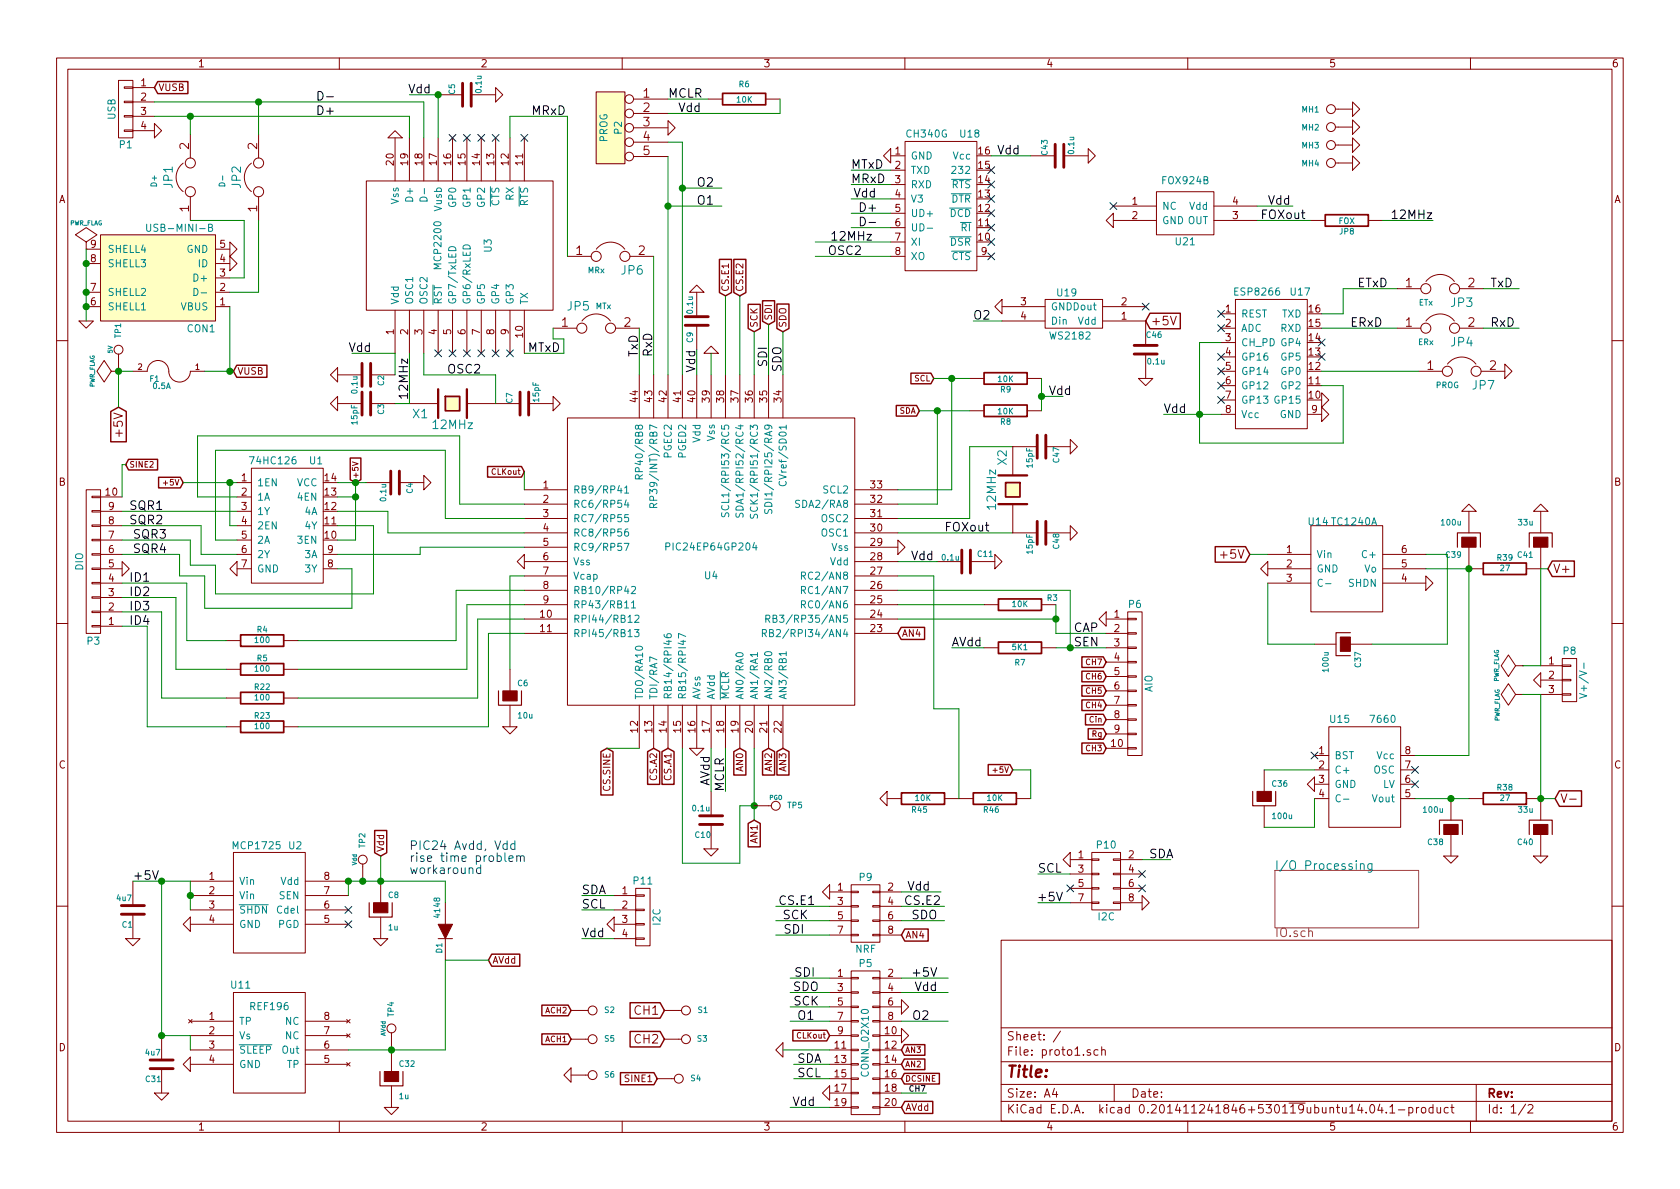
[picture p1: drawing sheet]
<svg xmlns="http://www.w3.org/2000/svg" width="297mm" height="210mm" viewBox="0 0 297 210" stroke-linecap="round" stroke-linejoin="round" font-family="sans-serif">
<defs><g id="words">
<text font-size="2.8" fill="#840000" x="178" y="190.5">Title:</text>
<g font-size="2.1">
<text x="72.2" y="16.5">Vdd</text>
<text x="118.1" y="17.3">MCLR</text>
<text x="55.9" y="20.3">D+</text>
<text x="94" y="20.3">MRxD</text>
<text x="119.9" y="19.8">Vdd</text>
<text x="150.5" y="29.8">MTxD</text>
<text x="176.3" y="27.3">Vdd</text>
<text x="123.2" y="33">O2</text>
<text x="150.5" y="32.4">MRxD</text>
<text x="150.9" y="34.9">Vdd</text>
<text x="123.2" y="36.2">O1</text>
<text x="151.8" y="37.5">D+</text>
<text x="222.9" y="38.7">FOXout</text>
<text x="224.2" y="36.2">Vdd</text>
<text x="246.6" y="38.7">12MHz</text>
<text x="146.6" y="45.1">OSC2</text>
<text x="147.6" y="42.5">12MHz</text>
<text x="240" y="50.8">ETxD</text>
<text x="263.5" y="50.8">TxD</text>
<text x="172.1" y="56.5">O2</text>
<text x="238.8" y="57.8">ERxD</text>
<text x="263.5" y="57.8">RxD</text>
<text x="61.6" y="62.2">Vdd</text>
<text x="93.3" y="62.2">MTxD</text>
<text x="112.8" y="63.1" transform="rotate(-90 112.8 63.1)">TxD</text>
<text x="115.3" y="63.1" transform="rotate(-90 115.3 63.1)">RxD</text>
<text x="122.9" y="65.9" transform="rotate(-90 122.9 65.9)">Vdd</text>
<text x="135.6" y="64.7" transform="rotate(-90 135.6 64.7)">SDI</text>
<text x="138.2" y="65.8" transform="rotate(-90 138.2 65.8)">SDO</text>
<text x="72.1" y="70.7" transform="rotate(-90 72.1 70.7)">12MHz</text>
<text x="79.3" y="66">OSC2</text>
<text x="185.4" y="69.8">Vdd</text>
<text x="205.7" y="73">Vdd</text>
<text x="22.9" y="90.2">SQR1</text>
<text x="22.9" y="92.7">SQR2</text>
<text x="23.5" y="95.2">SQR3</text>
<text x="167" y="94">FOXout</text>
<text x="23.5" y="97.8">SQR4</text>
<text x="161.1" y="99.1">Vdd</text>
<text x="22.9" y="102.9">ID1</text>
<text x="22.9" y="105.4">ID2</text>
<text x="22.9" y="107.9">ID3</text>
<text x="22.9" y="110.5">ID4</text>
<text x="189.9" y="111.8">CAP</text>
<text x="168.3" y="114.3">AVdd</text>
<text x="189.9" y="114.3">SEN</text>
<text x="125.5" y="139.1" transform="rotate(-90 125.5 139.1)">AVdd</text>
<text x="128" y="139.9" transform="rotate(-90 128 139.9)">MCLR</text>
<text x="23.5" y="155.6">+5V</text>
<text x="183.5" y="154.3">SCL</text>
<text x="203.2" y="151.8">SDA</text>
<text x="102.9" y="158.1">SDA</text>
<text x="102.9" y="160.6">SCL</text>
<text x="138" y="160">CS.E1</text>
<text x="160.2" y="160">CS.E2</text>
<text x="160.5" y="157.5">Vdd</text>
<text x="184.1" y="159.4">+5V</text>
<text x="102.9" y="165.7">Vdd</text>
<text x="138.4" y="162.6">SCK</text>
<text x="138.7" y="165.1">SDI</text>
<text x="161.1" y="162.6">SDO</text>
<text x="140.6" y="172.7">SDI</text>
<text x="161.9" y="172.7">+5V</text>
<text x="140.2" y="175.3">SDO</text>
<text x="140.3" y="177.8">SCK</text>
<text x="161.7" y="175.3">Vdd</text>
<text x="141" y="180.3">O1</text>
<text x="161.3" y="180.3">O2</text>
<text x="141" y="188">SDA</text>
<text x="141" y="190.5">SCL</text>
<text x="140.1" y="195.6">Vdd</text>
</g>
<g font-size="2.1" fill="#840000">
<text x="113.7" y="17.3">1</text>
<text x="113.7" y="19.8">2</text>
<text x="113.7" y="22.3">3</text>
<text x="33.4" y="26.4" transform="rotate(-90 33.4 26.4)">2</text>
<text x="45.5" y="26.4" transform="rotate(-90 45.5 26.4)">2</text>
<text x="113.7" y="24.9">4</text>
<text x="113.7" y="27.4">5</text>
<text x="33.4" y="37.5" transform="rotate(-90 33.4 37.5)">1</text>
<text x="45.5" y="37.5" transform="rotate(-90 45.5 37.5)">1</text>
<text x="101.8" y="45.1">1</text>
<text x="112.9" y="45.1">2</text>
<text x="248.5" y="50.8">1</text>
<text x="259.6" y="50.8">2</text>
<text x="99.3" y="57.8">1</text>
<text x="110.3" y="57.8">2</text>
<text x="203.5" y="57.5">+5V</text>
<text x="248.5" y="57.8">1</text>
<text x="259.6" y="57.8">2</text>
<text x="252.3" y="65.4">1</text>
<text x="263.4" y="65.4">2</text>
<text x="21.7" y="76.8" transform="rotate(-90 21.7 76.8)">+5V</text>
<text x="216.2" y="98.8">+5V</text>
<text x="274.6" y="101.3">V+</text>
<text x="112.3" y="179.4">CH1</text>
<text x="112.3" y="184.5">CH2</text>
<text x="178" y="184">Sheet: /</text>
<text x="178" y="186.7">File: proto1.sch</text>
<text x="178" y="196.9">KiCad E.D.A. kicad 0.201411241846+530119ubuntu14.04.1-product</text>
<text x="178" y="194.1">Size: A4</text>
<text x="200" y="194.1">Date:</text>
<text x="263" y="194.1">Rev:</text>
<text x="263" y="196.9">Id: 1/2</text>
</g>
<g font-size="2.1" fill="#008484">
<text x="30.5" y="33.2" transform="rotate(-90 30.5 33.2)">JP1</text>
<text x="42.6" y="33.2" transform="rotate(-90 42.6 33.2)">JP2</text>
<text x="109.9" y="48.6">JP6</text>
<text x="100.4" y="54.9">JP5</text>
<text x="256.6" y="54.3">JP3</text>
<text x="256.6" y="61.3">JP4</text>
<text x="260.4" y="68.9">JP7</text>
<text x="73" y="74">X1</text>
<text x="76.7" y="75.9">12MHz</text>
<text x="178" y="82.2" transform="rotate(-90 178 82.2)">X2</text>
<text x="176.1" y="90" transform="rotate(-90 176.1 90)">12MHz</text>
<text x="225.4" y="153.8">I/O Processing</text>
</g>
<g font-size="2.1" fill="#0000c2">
<text x="72.4" y="150.3">PIC24 Avdd, Vdd</text>
<text x="72.4" y="152.4">rise time problem</text>
<text x="72.4" y="154.6">workaround</text>
</g>
<text font-size="2.1" fill="#848400" x="225.4" y="165.7">IO.sch</text>
<g font-size="1.8" fill="#840000">
<text x="35" y="11.9">1</text>
<text x="85" y="11.9">2</text>
<text x="135" y="11.9">3</text>
<text x="185" y="11.9">4</text>
<text x="235" y="11.9">5</text>
<text x="285" y="11.9">6</text>
<text x="24.9" y="15.2">1</text>
<text x="24.9" y="17.8">2</text>
<text x="24.9" y="20.3">3</text>
<text x="24.9" y="22.9">4</text>
<text x="69.6" y="29.2" transform="rotate(-90 69.6 29.2)">20</text>
<text x="72.1" y="29.2" transform="rotate(-90 72.1 29.2)">19</text>
<text x="74.7" y="29.2" transform="rotate(-90 74.7 29.2)">18</text>
<text x="77.2" y="29.2" transform="rotate(-90 77.2 29.2)">17</text>
<text x="79.8" y="29.2" transform="rotate(-90 79.8 29.2)">16</text>
<text x="82.3" y="29.2" transform="rotate(-90 82.3 29.2)">15</text>
<text x="84.8" y="29.2" transform="rotate(-90 84.8 29.2)">14</text>
<text x="87.4" y="29.2" transform="rotate(-90 87.4 29.2)">13</text>
<text x="89.9" y="29.2" transform="rotate(-90 89.9 29.2)">12</text>
<text x="92.5" y="29.2" transform="rotate(-90 92.5 29.2)">11</text>
<text x="158.3" y="27.3">1</text>
<text x="158.3" y="29.8">2</text>
<text x="173" y="29.8">15</text>
<text x="173" y="27.3">16</text>
<text x="10.4" y="35.9">A</text>
<text x="158.3" y="32.4">3</text>
<text x="158.3" y="34.9">4</text>
<text x="173" y="34.9">13</text>
<text x="173" y="32.4">14</text>
<text x="285.4" y="35.9">A</text>
<text x="158.3" y="37.5">5</text>
<text x="158.3" y="40">6</text>
<text x="173" y="40">11</text>
<text x="173" y="37.5">12</text>
<text x="200.2" y="36.2">1</text>
<text x="200.2" y="38.7">2</text>
<text x="218" y="38.7">3</text>
<text x="218" y="36.2">4</text>
<text x="16" y="46.3">8</text>
<text x="16" y="43.8">9</text>
<text x="38.9" y="46.3">4</text>
<text x="38.9" y="43.8">5</text>
<text x="158.3" y="42.5">7</text>
<text x="158.3" y="45.1">8</text>
<text x="173" y="42.5">10</text>
<text x="173.5" y="45.1">9</text>
<text x="16" y="54">6</text>
<text x="16" y="51.4">7</text>
<text x="38.9" y="54">1</text>
<text x="38.9" y="51.4">2</text>
<text x="38.9" y="48.9">3</text>
<text x="180.5" y="54">3</text>
<text x="198.3" y="54">2</text>
<text x="69.6" y="59.2" transform="rotate(-90 69.6 59.2)">1</text>
<text x="72.1" y="59.2" transform="rotate(-90 72.1 59.2)">2</text>
<text x="74.7" y="59.2" transform="rotate(-90 74.7 59.2)">3</text>
<text x="77.2" y="59.2" transform="rotate(-90 77.2 59.2)">4</text>
<text x="79.8" y="59.2" transform="rotate(-90 79.8 59.2)">5</text>
<text x="82.3" y="59.2" transform="rotate(-90 82.3 59.2)">6</text>
<text x="84.8" y="59.2" transform="rotate(-90 84.8 59.2)">7</text>
<text x="87.4" y="59.2" transform="rotate(-90 87.4 59.2)">8</text>
<text x="89.9" y="59.2" transform="rotate(-90 89.9 59.2)">9</text>
<text x="92.5" y="59.6" transform="rotate(-90 92.5 59.6)">10</text>
<text x="180.5" y="56.5">4</text>
<text x="198.3" y="56.5">1</text>
<text x="216.7" y="55.2">1</text>
<text x="216.7" y="57.8">2</text>
<text x="231.4" y="57.8">15</text>
<text x="231.4" y="55.2">16</text>
<text x="216.7" y="60.3">3</text>
<text x="216.7" y="62.9">4</text>
<text x="216.7" y="65.4">5</text>
<text x="231.4" y="65.4">12</text>
<text x="231.4" y="62.9">13</text>
<text x="231.4" y="60.3">14</text>
<text x="112.8" y="71.1" transform="rotate(-90 112.8 71.1)">44</text>
<text x="115.3" y="71.1" transform="rotate(-90 115.3 71.1)">43</text>
<text x="117.9" y="71.1" transform="rotate(-90 117.9 71.1)">42</text>
<text x="120.4" y="71.1" transform="rotate(-90 120.4 71.1)">41</text>
<text x="122.9" y="71.1" transform="rotate(-90 122.9 71.1)">40</text>
<text x="125.5" y="71.1" transform="rotate(-90 125.5 71.1)">39</text>
<text x="128" y="71.1" transform="rotate(-90 128 71.1)">38</text>
<text x="130.6" y="71.1" transform="rotate(-90 130.6 71.1)">37</text>
<text x="133.1" y="71.1" transform="rotate(-90 133.1 71.1)">36</text>
<text x="135.6" y="71.1" transform="rotate(-90 135.6 71.1)">35</text>
<text x="138.2" y="71.1" transform="rotate(-90 138.2 71.1)">34</text>
<text x="216.7" y="67.9">6</text>
<text x="216.7" y="70.5">7</text>
<text x="231.4" y="70.5">10</text>
<text x="231.4" y="67.9">11</text>
<text x="216.7" y="73">8</text>
<text x="231.9" y="73">9</text>
<text x="10.4" y="85.9">B</text>
<text x="18.7" y="87.6">10</text>
<text x="42.7" y="85.1">1</text>
<text x="42.7" y="87.6">2</text>
<text x="57.5" y="87.6">13</text>
<text x="57.5" y="85.1">14</text>
<text x="96" y="86.4">1</text>
<text x="96" y="88.9">2</text>
<text x="154" y="88.9">32</text>
<text x="154" y="86.4">33</text>
<text x="285.4" y="85.9">B</text>
<text x="19.2" y="95.2">7</text>
<text x="19.2" y="92.7">8</text>
<text x="19.2" y="90.2">9</text>
<text x="42.7" y="90.2">3</text>
<text x="42.7" y="92.7">4</text>
<text x="42.7" y="95.2">5</text>
<text x="57.5" y="95.2">10</text>
<text x="57.5" y="92.7">11</text>
<text x="57.5" y="90.2">12</text>
<text x="96" y="91.4">3</text>
<text x="96" y="94">4</text>
<text x="154" y="94">30</text>
<text x="154" y="91.4">31</text>
<text x="19.2" y="100.3">5</text>
<text x="19.2" y="97.8">6</text>
<text x="42.7" y="97.8">6</text>
<text x="42.7" y="100.3">7</text>
<text x="57.9" y="100.3">8</text>
<text x="57.9" y="97.8">9</text>
<text x="96" y="96.5">5</text>
<text x="96" y="99.1">6</text>
<text x="96" y="101.6">7</text>
<text x="154" y="101.6">27</text>
<text x="154" y="99.1">28</text>
<text x="154" y="96.5">29</text>
<text x="227.5" y="97.8">1</text>
<text x="227.5" y="100.3">2</text>
<text x="247.8" y="100.3">5</text>
<text x="247.8" y="97.8">6</text>
<text x="19.2" y="107.9">2</text>
<text x="19.2" y="105.4">3</text>
<text x="19.2" y="102.9">4</text>
<text x="96" y="104.1">8</text>
<text x="96" y="106.7">9</text>
<text x="154" y="106.7">25</text>
<text x="154" y="104.1">26</text>
<text x="227.5" y="102.9">3</text>
<text x="247.8" y="102.9">4</text>
<text x="19.2" y="110.5">1</text>
<text x="95.6" y="109.2">10</text>
<text x="95.6" y="111.8">11</text>
<text x="154" y="111.8">23</text>
<text x="154" y="109.2">24</text>
<text x="197" y="109.2">1</text>
<text x="197" y="111.8">2</text>
<text x="197" y="114.3">3</text>
<text x="197" y="116.8">4</text>
<text x="197" y="119.4">5</text>
<text x="273.8" y="117.5">1</text>
<text x="197" y="121.9">6</text>
<text x="197" y="124.5">7</text>
<text x="273.8" y="120">2</text>
<text x="273.8" y="122.5">3</text>
<text x="112.8" y="129.5" transform="rotate(-90 112.8 129.5)">12</text>
<text x="115.3" y="129.5" transform="rotate(-90 115.3 129.5)">13</text>
<text x="117.9" y="129.5" transform="rotate(-90 117.9 129.5)">14</text>
<text x="120.4" y="129.5" transform="rotate(-90 120.4 129.5)">15</text>
<text x="122.9" y="129.5" transform="rotate(-90 122.9 129.5)">16</text>
<text x="125.5" y="129.5" transform="rotate(-90 125.5 129.5)">17</text>
<text x="128" y="129.5" transform="rotate(-90 128 129.5)">18</text>
<text x="130.6" y="129.5" transform="rotate(-90 130.6 129.5)">19</text>
<text x="133.1" y="129.5" transform="rotate(-90 133.1 129.5)">20</text>
<text x="135.6" y="129.5" transform="rotate(-90 135.6 129.5)">21</text>
<text x="138.2" y="129.5" transform="rotate(-90 138.2 129.5)">22</text>
<text x="197" y="127">8</text>
<text x="197" y="129.5">9</text>
<text x="10.4" y="135.9">C</text>
<text x="196.5" y="132.1">10</text>
<text x="233.2" y="133.3">1</text>
<text x="233.2" y="135.9">2</text>
<text x="248.4" y="135.9">7</text>
<text x="248.4" y="133.3">8</text>
<text x="285.4" y="135.9">C</text>
<text x="233.2" y="138.4">3</text>
<text x="233.2" y="141">4</text>
<text x="248.4" y="141">5</text>
<text x="248.4" y="138.4">6</text>
<text x="37" y="155.6">1</text>
<text x="57.3" y="155.6">8</text>
<text x="190.7" y="151.8">1</text>
<text x="190.7" y="154.3">3</text>
<text x="199.5" y="151.8">2</text>
<text x="199.5" y="154.3">4</text>
<text x="37" y="158.1">2</text>
<text x="37" y="160.6">3</text>
<text x="57.3" y="160.6">6</text>
<text x="57.3" y="158.1">7</text>
<text x="110" y="158.1">1</text>
<text x="110" y="160.6">2</text>
<text x="148.1" y="157.5">1</text>
<text x="148.1" y="160">3</text>
<text x="157" y="157.5">2</text>
<text x="157" y="160">4</text>
<text x="190.7" y="156.8">5</text>
<text x="190.7" y="159.4">7</text>
<text x="199.5" y="156.8">6</text>
<text x="199.5" y="159.4">8</text>
<text x="37" y="163.2">4</text>
<text x="57.3" y="163.2">5</text>
<text x="110" y="163.2">3</text>
<text x="110" y="165.7">4</text>
<text x="148.1" y="162.6">5</text>
<text x="148.1" y="165.1">7</text>
<text x="157" y="162.6">6</text>
<text x="157" y="165.1">8</text>
<text x="148.1" y="172.7">1</text>
<text x="157" y="172.7">2</text>
<text x="148.1" y="175.3">3</text>
<text x="148.1" y="177.8">5</text>
<text x="157" y="175.3">4</text>
<text x="157" y="177.8">6</text>
<text x="10.4" y="185.9">D</text>
<text x="37" y="180.3">1</text>
<text x="37" y="182.9">2</text>
<text x="37" y="185.4">3</text>
<text x="57.3" y="185.4">6</text>
<text x="57.3" y="182.9">7</text>
<text x="57.3" y="180.3">8</text>
<text x="147.6" y="185.4">11</text>
<text x="148.1" y="180.3">7</text>
<text x="148.1" y="182.9">9</text>
<text x="156.5" y="182.9">10</text>
<text x="156.5" y="185.4">12</text>
<text x="157" y="180.3">8</text>
<text x="285.4" y="185.9">D</text>
<text x="37" y="188">4</text>
<text x="57.3" y="188">5</text>
<text x="147.6" y="188">13</text>
<text x="147.6" y="190.5">15</text>
<text x="156.5" y="188">14</text>
<text x="156.5" y="190.5">16</text>
<text x="147.6" y="193">17</text>
<text x="147.6" y="195.6">19</text>
<text x="156.5" y="195.6">20</text>
<text x="156.5" y="193">18</text>
<text x="35" y="199.9">1</text>
<text x="85" y="199.9">2</text>
<text x="135" y="199.9">3</text>
<text x="185" y="199.9">4</text>
<text x="235" y="199.9">5</text>
<text x="285" y="199.9">6</text>
</g>
<g font-size="1.8" fill="#008484">
<text x="20.4" y="21.2" transform="rotate(-90 20.4 21.2)">USB</text>
<text x="109.9" y="23.7" transform="rotate(-90 109.9 23.7)">P2</text>
<text x="21.2" y="26.2">P1</text>
<text x="107.4" y="25.2" transform="rotate(-90 107.4 25.2)">PROG</text>
<text x="160.4" y="24.3">CH340G</text>
<text x="161" y="28.2">GND</text>
<text x="168.6" y="28.2">Vcc</text>
<text x="169.8" y="24.3">U18</text>
<text x="73" y="35.3" transform="rotate(-90 73 35.3)">D+</text>
<text x="90.8" y="35.5" transform="rotate(-90 90.8 35.5)">RX</text>
<text x="161" y="30.7">TXD</text>
<text x="161" y="33.3">RXD</text>
<text x="161" y="35.8">V3</text>
<text x="168.1" y="35.8">DTR</text>
<text x="168.2" y="33.3">RTS</text>
<text x="168.8" y="30.7">232</text>
<text x="205.6" y="32.6">FOX924B</text>
<text x="26.8" y="41">USB-MINI-B</text>
<text x="70.5" y="36.2" transform="rotate(-90 70.5 36.2)">Vss</text>
<text x="78.1" y="37.3" transform="rotate(-90 78.1 37.3)">Vusb</text>
<text x="80.6" y="36.5" transform="rotate(-90 80.6 36.5)">GP0</text>
<text x="83.2" y="36.5" transform="rotate(-90 83.2 36.5)">GP1</text>
<text x="85.7" y="36.5" transform="rotate(-90 85.7 36.5)">GP2</text>
<text x="88.3" y="36.5" transform="rotate(-90 88.3 36.5)">CTS</text>
<text x="93.3" y="36.5" transform="rotate(-90 93.3 36.5)">RTS</text>
<text x="161" y="38.3">UD+</text>
<text x="161" y="40.9">UD-</text>
<text x="167.9" y="38.3">DCD</text>
<text x="169.9" y="40.9">RI</text>
<text x="205.5" y="37.1">NC</text>
<text x="205.5" y="39.6">GND OUT</text>
<text x="210.3" y="37.1">Vdd</text>
<text x="19" y="47.2">SHELL3</text>
<text x="19" y="44.7">SHELL4</text>
<text x="32.9" y="44.7">GND</text>
<text x="35.1" y="47.2">ID</text>
<text x="78" y="47.3" transform="rotate(-90 78 47.3)">MCP2200</text>
<text x="86.9" y="44.5" transform="rotate(-90 86.9 44.5)">U3</text>
<text x="161" y="43.4">XI</text>
<text x="161" y="46">XO</text>
<text x="168" y="43.4">DSR</text>
<text x="168.2" y="46">CTS</text>
<text x="207.9" y="43.4">U21</text>
<text x="19" y="52.3">SHELL2</text>
<text x="34.5" y="49.8">D+</text>
<text x="70.5" y="53.8" transform="rotate(-90 70.5 53.8)">Vdd</text>
<text x="73" y="53.8" transform="rotate(-90 73 53.8)">OSC1</text>
<text x="75.6" y="53.8" transform="rotate(-90 75.6 53.8)">OSC2</text>
<text x="78.1" y="53.8" transform="rotate(-90 78.1 53.8)">RST</text>
<text x="80.6" y="53.8" transform="rotate(-90 80.6 53.8)">GP7/TxLED</text>
<text x="83.2" y="53.8" transform="rotate(-90 83.2 53.8)">GP6/RxLED</text>
<text x="85.7" y="53.8" transform="rotate(-90 85.7 53.8)">GP5</text>
<text x="88.3" y="53.8" transform="rotate(-90 88.3 53.8)">GP4</text>
<text x="90.8" y="53.8" transform="rotate(-90 90.8 53.8)">GP3</text>
<text x="93.3" y="53.8" transform="rotate(-90 93.3 53.8)">TX</text>
<text x="187" y="52.4">U19</text>
<text x="218.5" y="52.2">ESP8266</text>
<text x="228.2" y="52.2">U17</text>
<text x="19" y="54.9">SHELL1</text>
<text x="31.9" y="54.9">VBUS</text>
<text x="33.1" y="58.7">CON1</text>
<text x="185.8" y="54.9">GNDDout</text>
<text x="185.8" y="57.4">Din</text>
<text x="190.6" y="57.4">Vdd</text>
<text x="219.5" y="56.1">REST</text>
<text x="219.5" y="58.7">ADC</text>
<text x="226.4" y="58.7">RXD</text>
<text x="226.6" y="56.1">TXD</text>
<text x="185.8" y="60">WS2182</text>
<text x="219.5" y="61.2">CH_PD GP4</text>
<text x="219.5" y="63.7">GP16</text>
<text x="226.6" y="63.7">GP5</text>
<text x="219.5" y="66.3">GP14</text>
<text x="219.5" y="68.8">GP12</text>
<text x="219.5" y="71.4">GP13</text>
<text x="225.6" y="71.4">GP15</text>
<text x="226.6" y="68.8">GP2</text>
<text x="226.6" y="66.3">GP0</text>
<text x="219.5" y="73.9">Vcc</text>
<text x="226.2" y="73.9">GND</text>
<text x="44.5" y="82.1">74HC126</text>
<text x="54.8" y="82.1">U1</text>
<text x="113.7" y="83.4" transform="rotate(-90 113.7 83.4)">RP40/RB8</text>
<text x="118.7" y="80.9" transform="rotate(-90 118.7 80.9)">PGEC2</text>
<text x="121.3" y="80.9" transform="rotate(-90 121.3 80.9)">PGED2</text>
<text x="123.8" y="78.3" transform="rotate(-90 123.8 78.3)">Vdd</text>
<text x="126.4" y="78.1" transform="rotate(-90 126.4 78.1)">Vss</text>
<text x="45.5" y="86">1EN</text>
<text x="45.5" y="88.5">1A</text>
<text x="52.4" y="86">VCC</text>
<text x="52.7" y="88.5">4EN</text>
<text x="101.3" y="87.2">RB9/RP41</text>
<text x="101.3" y="89.8">RC6/RP54</text>
<text x="116.2" y="87.3" transform="rotate(-90 116.2 87.3)">RP39/INT)/RB7</text>
<text x="128.9" y="88.9" transform="rotate(-90 128.9 88.9)">SCL1/RPI53/RC5</text>
<text x="131.4" y="89.1" transform="rotate(-90 131.4 89.1)">SDA1/RPI52/RC4</text>
<text x="134" y="89.1" transform="rotate(-90 134 89.1)">SCK1/RPI51/RC3</text>
<text x="136.5" y="88.3" transform="rotate(-90 136.5 88.3)">SDI1/RPI25/RA9</text>
<text x="139.1" y="84.6" transform="rotate(-90 139.1 84.6)">CVref/SD01</text>
<text x="141.4" y="89.8">SDA2/RA8</text>
<text x="145.6" y="87.2">SCL2</text>
<text x="45.5" y="91.1">1Y</text>
<text x="45.5" y="93.6">2EN</text>
<text x="53.9" y="91.1">4A</text>
<text x="54" y="93.6">4Y</text>
<text x="101.3" y="92.3">RC7/RP55</text>
<text x="101.3" y="94.9">RC8/RP56</text>
<text x="145.3" y="94.9">OSC1</text>
<text x="145.3" y="92.3">OSC2</text>
<text x="231.4" y="92.9">U14 TC1240A</text>
<text x="14.7" y="100.9" transform="rotate(-90 14.7 100.9)">DIO</text>
<text x="45.5" y="96.1">2A</text>
<text x="45.5" y="98.7">2Y</text>
<text x="45.5" y="101.2">GND</text>
<text x="52.7" y="96.1">3EN</text>
<text x="53.9" y="98.7">3A</text>
<text x="54" y="101.2">3Y</text>
<text x="101.3" y="97.4">RC9/RP57</text>
<text x="101.3" y="99.9">Vss</text>
<text x="118.4" y="97.3">PIC24EP64GP204</text>
<text x="146.8" y="99.9">Vdd</text>
<text x="147" y="97.4">Vss</text>
<text x="232.8" y="98.7">Vin</text>
<text x="232.8" y="101.2">GND</text>
<text x="241.1" y="98.7">C+</text>
<text x="241.2" y="101.2">Vo</text>
<text x="101.3" y="102.5">Vcap</text>
<text x="101.3" y="105">RB10/RP42</text>
<text x="101.3" y="107.6">RP43/RB11</text>
<text x="124.6" y="102.4">U4</text>
<text x="142.5" y="107.6">RC0/AN6</text>
<text x="142.5" y="105">RC1/AN7</text>
<text x="142.5" y="102.5">RC2/AN8</text>
<text x="199.6" y="107.5">P6</text>
<text x="238.5" y="103.8">SHDN</text>
<text x="15.4" y="114">P3</text>
<text x="101.3" y="110.1">RPI44/RB12</text>
<text x="101.3" y="112.6">RPI45/RB13</text>
<text x="137.1" y="112.6">RB2/RPI34/AN4</text>
<text x="137.6" y="110.1">RB3/RP35/AN5</text>
<text x="276.4" y="115.7">P8</text>
<text x="113.7" y="123.7" transform="rotate(-90 113.7 123.7)">TDO/RA10</text>
<text x="116.2" y="123.7" transform="rotate(-90 116.2 123.7)">TDI/RA7</text>
<text x="118.7" y="123.7" transform="rotate(-90 118.7 123.7)">RB14/RPI46</text>
<text x="121.3" y="123.7" transform="rotate(-90 121.3 123.7)">RB15/RPI47</text>
<text x="123.8" y="123.7" transform="rotate(-90 123.8 123.7)">AVss</text>
<text x="126.4" y="123.7" transform="rotate(-90 126.4 123.7)">AVdd</text>
<text x="128.9" y="123.7" transform="rotate(-90 128.9 123.7)">MCLR</text>
<text x="131.4" y="123.7" transform="rotate(-90 131.4 123.7)">AN0/RA0</text>
<text x="134" y="123.7" transform="rotate(-90 134 123.7)">AN1/RA1</text>
<text x="136.5" y="123.7" transform="rotate(-90 136.5 123.7)">AN2/RB0</text>
<text x="139.1" y="123.7" transform="rotate(-90 139.1 123.7)">AN3/RB1</text>
<text x="203.8" y="122.4" transform="rotate(-90 203.8 122.4)">AIO</text>
<text x="280.6" y="122.5" transform="rotate(-90 280.6 122.5)">V+/V-</text>
<text x="235.2" y="127.8">U15</text>
<text x="242.5" y="127.8">7660</text>
<text x="236" y="134.2">BST</text>
<text x="236" y="136.8">C+</text>
<text x="242.8" y="136.8">OSC</text>
<text x="243.5" y="134.2">Vcc</text>
<text x="236" y="139.3">GND</text>
<text x="242.7" y="141.9">Vout</text>
<text x="244.4" y="139.3">LV</text>
<text x="41.4" y="150.2">MCP1725</text>
<text x="51.1" y="150.2">U2</text>
<text x="152" y="155.7">P9</text>
<text x="194" y="150">P10</text>
<text x="42.3" y="156.5">Vin</text>
<text x="42.3" y="159">Vin</text>
<text x="42.3" y="161.5">SHDN</text>
<text x="49.1" y="161.5">Cdel</text>
<text x="49.3" y="159">SEN</text>
<text x="49.6" y="156.5">Vdd</text>
<text x="112.1" y="156.4">P11</text>
<text x="42.3" y="164.1">GND</text>
<text x="49.1" y="164.1">PGD</text>
<text x="116.8" y="163.5" transform="rotate(-90 116.8 163.5)">I2C</text>
<text x="194.2" y="162.7">I2C</text>
<text x="151.2" y="168.4">NRF</text>
<text x="152" y="171">P5</text>
<text x="40.9" y="174.8">U11</text>
<text x="44.4" y="178.6">REF196</text>
<text x="42.3" y="181.2">TP</text>
<text x="42.3" y="183.8">Vs</text>
<text x="50.4" y="183.8">NC</text>
<text x="50.4" y="181.2">NC</text>
<text x="42.3" y="186.3">SLEEP</text>
<text x="42.3" y="188.8">GND</text>
<text x="49.9" y="186.3">Out</text>
<text x="50.7" y="188.8">TP</text>
<text x="153.6" y="190" transform="rotate(-90 153.6 190)">CONN_02X10</text>
</g>
<g font-size="1.7" fill="#840000">
<text x="28" y="16.1">VUSB</text>
<text x="128.9" y="51.6" transform="rotate(-90 128.9 51.6)">CS.E1</text>
<text x="131.4" y="51.6" transform="rotate(-90 131.4 51.6)">CS.E2</text>
<text x="133.9" y="57.9" transform="rotate(-90 133.9 57.9)">SCK</text>
<text x="136.5" y="56.7" transform="rotate(-90 136.5 56.7)">SDI</text>
<text x="139" y="57.9" transform="rotate(-90 139 57.9)">SDO</text>
<text x="42" y="66.2">VUSB</text>
<text x="159.5" y="112.6">AN4</text>
<text x="116.2" y="138" transform="rotate(-90 116.2 138)">CS.A2</text>
<text x="118.7" y="138" transform="rotate(-90 118.7 138)">CS.A1</text>
<text x="131.4" y="136.4" transform="rotate(-90 131.4 136.4)">AN0</text>
<text x="136.5" y="136.4" transform="rotate(-90 136.5 136.4)">AN2</text>
<text x="139" y="136.4" transform="rotate(-90 139 136.4)">AN3</text>
<text x="107.9" y="139.7" transform="rotate(-90 107.9 139.7)">CS.SINE</text>
<text x="133.9" y="149.1" transform="rotate(-90 133.9 149.1)">AN1</text>
<text x="67.9" y="150.6" transform="rotate(-90 67.9 150.6)">Vdd</text>
<text x="160.1" y="165.9">AN4</text>
<text x="87.1" y="170.4">AVdd</text>
<text x="110.7" y="191.3">SINE1</text>
<text x="160.1" y="196.4">AVdd</text>
</g>
<g font-size="1.4" fill="#008484">
<text x="80.4" y="16.7" transform="rotate(-90 80.4 16.7)">C5</text>
<text x="85.1" y="16.3" transform="rotate(-90 85.1 16.3)">0.1u</text>
<text x="130.7" y="15.4">R6</text>
<text x="130.3" y="18.1">10K</text>
<text x="230.2" y="19.9">MH1</text>
<text x="230.2" y="23.1">MH2</text>
<text x="185.2" y="27.4" transform="rotate(-90 185.2 27.4)">C43</text>
<text x="189.9" y="27.1" transform="rotate(-90 189.9 27.1)">0.1u</text>
<text x="230.2" y="26.2">MH3</text>
<text x="230.2" y="29.4">MH4</text>
<text x="27.7" y="32.9" transform="rotate(-90 27.7 32.9)">D+</text>
<text x="39.8" y="32.7" transform="rotate(-90 39.8 32.7)">D-</text>
<text x="236.7" y="39.6">FOX</text>
<text x="236.9" y="41.4">JP8</text>
<text x="103.9" y="48.3">MRx</text>
<text x="21.4" y="59.7" transform="rotate(-90 21.4 59.7)">TP1</text>
<text x="105.3" y="54.7">MTx</text>
<text x="122.5" y="55.4" transform="rotate(-90 122.5 55.4)">0.1u</text>
<text x="202.7" y="59.7">C46</text>
<text x="250.8" y="54">ETx</text>
<text x="122.5" y="60.5" transform="rotate(-90 122.5 60.5)">C9</text>
<text x="203" y="64.4">0.1u</text>
<text x="250.7" y="61">ERx</text>
<text x="26.5" y="67.5">F1</text>
<text x="27.1" y="68.8">0.5A</text>
<text x="63.2" y="69.5" transform="rotate(-90 63.2 69.5)">0.1u</text>
<text x="67.9" y="68.2" transform="rotate(-90 67.9 68.2)">C2</text>
<text x="90.6" y="71.3" transform="rotate(-90 90.6 71.3)">C7</text>
<text x="95.3" y="71" transform="rotate(-90 95.3 71)">15pF</text>
<text x="176.5" y="67.5">10K</text>
<text x="176.9" y="69.4">R9</text>
<text x="253.8" y="68.6">PROG</text>
<text x="63.2" y="75" transform="rotate(-90 63.2 75)">15pF</text>
<text x="67.9" y="73.2" transform="rotate(-90 67.9 73.2)">C3</text>
<text x="176.5" y="73.2">10K</text>
<text x="176.9" y="75.1">R8</text>
<text x="182.6" y="82.6" transform="rotate(-90 182.6 82.6)">15pF</text>
<text x="187.3" y="81.8" transform="rotate(-90 187.3 81.8)">C47</text>
<text x="68.3" y="88.5" transform="rotate(-90 68.3 88.5)">0.1u</text>
<text x="73" y="87.2" transform="rotate(-90 73 87.2)">C4</text>
<text x="254.9" y="92.9">100u</text>
<text x="268.5" y="92.9">33u</text>
<text x="166.6" y="99.1">0.1u</text>
<text x="172.9" y="98.5">C11</text>
<text x="182.6" y="97.9" transform="rotate(-90 182.6 97.9)">15pF</text>
<text x="187.3" y="97" transform="rotate(-90 187.3 97)">C48</text>
<text x="255.7" y="98.6">C39</text>
<text x="264.8" y="99.1">R39</text>
<text x="265.3" y="101">27</text>
<text x="268.4" y="98.6">C41</text>
<text x="179" y="107.3">10K</text>
<text x="185.2" y="106.2">R3</text>
<text x="45.2" y="113.7">100</text>
<text x="45.5" y="111.8">R4</text>
<text x="45.2" y="118.8">100</text>
<text x="45.5" y="116.9">R5</text>
<text x="179" y="115">5K1</text>
<text x="179.5" y="117.7">R7</text>
<text x="234.9" y="118.7" transform="rotate(-90 234.9 118.7)">100u</text>
<text x="240.6" y="118" transform="rotate(-90 240.6 118)">C37</text>
<text x="45.1" y="122">R22</text>
<text x="45.2" y="123.8">100</text>
<text x="91.5" y="121.3">C6</text>
<text x="45.1" y="127.1">R23</text>
<text x="45.2" y="128.9">100</text>
<text x="91.6" y="127">10u</text>
<text x="122.5" y="143.5">0.1u</text>
<text x="139.3" y="142.9">TP5</text>
<text x="161.3" y="143.7">R45</text>
<text x="161.9" y="141.6">10K</text>
<text x="174" y="143.7">R46</text>
<text x="174.6" y="141.6">10K</text>
<text x="225" y="139.1">C36</text>
<text x="251.8" y="143.7">100u</text>
<text x="264.8" y="139.8">R38</text>
<text x="265.3" y="141.6">27</text>
<text x="268.5" y="143.7">33u</text>
<text x="64.6" y="149.9" transform="rotate(-90 64.6 149.9)">TP2</text>
<text x="123" y="148.2">C10</text>
<text x="225.1" y="144.8">100u</text>
<text x="252.5" y="149.4">C38</text>
<text x="268.4" y="149.4">C40</text>
<text x="20.7" y="159.3">4u7</text>
<text x="68.7" y="158.8">C8</text>
<text x="21.6" y="164">C1</text>
<text x="68.7" y="164.5">1u</text>
<text x="77.8" y="162.1" transform="rotate(-90 77.8 162.1)">4148</text>
<text x="78.2" y="168.5" transform="rotate(-90 78.2 168.5)">D1</text>
<text x="69.6" y="179.8" transform="rotate(-90 69.6 179.8)">TP4</text>
<text x="106.9" y="179.1">S2</text>
<text x="123.4" y="179.1">S1</text>
<text x="106.9" y="184.2">S5</text>
<text x="123.3" y="184.2">S3</text>
<text x="25.8" y="186.6">4u7</text>
<text x="25.8" y="191.3">C31</text>
<text x="70.7" y="188.6">C32</text>
<text x="106.9" y="190.5">S6</text>
<text x="122.1" y="191.2">S4</text>
<text x="70.6" y="194.4">1u</text>
</g>
<g font-size="1.4" fill="#840000">
<text x="24.4" y="65.4">2</text>
<text x="34.5" y="65.4">1</text>
<text x="161.6" y="67.4">SCL</text>
<text x="158.9" y="73.1">SDA</text>
<text x="22.9" y="82.7">SINE2</text>
<text x="86.9" y="83.9">CLKout</text>
<text x="29.2" y="85.8">+5V</text>
<text x="63.4" y="84.7" transform="rotate(-90 63.4 84.7)">+5V</text>
<text x="192.1" y="117.6">CH7</text>
<text x="192.1" y="125.2">CH4</text>
<text x="192.1" y="122.7">CH5</text>
<text x="192.1" y="120.1">CH6</text>
<text x="192.6" y="127.8">Cin</text>
<text x="193" y="130.3">Rg</text>
<text x="175.8" y="136.6">+5V</text>
<text x="192.1" y="132.8">CH3</text>
<text x="96.4" y="179.2">ACH2</text>
<text x="96.4" y="184.3">ACH1</text>
<text x="140.9" y="183.6">CLKout</text>
<text x="160" y="188.7">AN2</text>
<text x="160" y="186.2">AN3</text>
<text x="160" y="191.3">DCSINE</text>
</g>
<text font-size="1.4" x="160.7" y="193">CH7</text>
<g font-size="1.1" fill="#008484">
<text x="12.3" y="39.8">PWR_FLAG</text>
<text x="19.9" y="62.5" transform="rotate(-90 19.9 62.5)">5V</text>
<text x="16.7" y="68.6" transform="rotate(-90 16.7 68.6)">PWR_FLAG</text>
<text x="265" y="120.7" transform="rotate(-90 265 120.7)">PWR_FLAG</text>
<text x="265.1" y="127.7" transform="rotate(-90 265.1 127.7)">PWR_FLAG</text>
<text x="136" y="141.4">PGO</text>
<text x="63.1" y="153" transform="rotate(-90 63.1 153)">Vdd</text>
<text x="68.1" y="183.2" transform="rotate(-90 68.1 183.2)">AVdd</text>
</g>
</g></defs>
<g fill="none" stroke="#840000" stroke-width=".18">
<path d="M10 10.3h277v189.9h-277zM12 12.2h273v186.1h-273zM21 14.2h2.5v10.2h-2.5zM22 17.9h1.5v.3h-1.5zM22 15.4h1.5v.2h-1.5zM23.5 15.5h3.8M23.5 18h3.8M60 10.3v1.9M77.5 16.8h4.3M83.3 16.8h4.3M87.6 15.5l1.3 1.3-1.3 1.2zM105.4 16.3h5.1v12.7h-5.1z"/>
<path d="M110 10.3v1.9M112 17.5h6.1M125.2 17.5h2.6M135.4 17.5h2.5M160 10.3v1.9M210 10.3v1.9M236.1 19.3h3M239.1 18l1.3 1.3-1.3 1.3zM260 10.3v1.9M22 23h1.5v.2h-1.5zM22 20.4h1.5v.3h-1.5zM23.5 20.6h3.8"/>
<path d="M23.5 23.1h3.8M27.3 21.8l1.3 1.3-1.3 1.3zM32.4 28.8a3.2 3.2 0 0 0 0 5.1M33.7 23.7v4.2M33.7 34.8v4.2M44.4 28.8a3.2 3.2 0 0 0 0 5.1M45.7 23.7v4.2M45.7 34.8v4.2M64.8 32h33v22.9h-33zM68.6 24.4l1.2-1.3 1.3 1.3zM69.8 24.4v7.6M72.4 24.4v7.6"/>
<path d="M74.9 24.4v7.6M77.5 24.4v7.6M80 24.4v7.6M82.5 24.4v7.6M85.1 24.4v7.6M87.6 24.4v7.6M90.2 24.4v7.6M92.7 24.4v7.6M112 20.1h6.1M112 22.6h6.1M112 25.1h6.1M112 27.7h6.1"/>
<path d="M118.1 21.3l1.3 1.3-1.3 1.3zM156.2 27.6l1.3-1.3v2.5zM157.5 27.6h2.5M157.5 30.1h2.5M157.5 32.6h2.5M157.5 35.2h2.5M157.5 37.7h2.5M160 25h12.7v22.9h-12.7zM182.2 27.6h4.4M188.1 27.6h4.3M192.4 26.3l1.3 1.3-1.3 1.2zM195.6 39l1.2-1.3v2.6z"/>
<path d="M196.8 36.4h7.7M196.8 39h7.7M204.5 33.9h10.1v7.6h-10.1zM214.6 36.4h7.6M214.6 39h7.6M231.8 39h2.5M236.1 22.5h3M236.1 25.6h3M236.1 28.8h3M239.1 21.2l1.3 1.3-1.3 1.2zM239.1 24.4l1.3 1.2-1.3 1.3zM239.1 27.6l1.3 1.2-1.3 1.3z"/>
<path d="M241.9 39h2.6M14 56.8h2.5l-1.3 1.2zM15.2 44.1h.1M15.2 42.8l1.9-1.3-1.9-1.2-1.9 1.2 1.9 1.3v1.3M15.2 54.2h2.6M15.2 51.7h2.6M15.2 46.6h2.6M15.2 44.1h2.6M17.8 41.5h20.3v15.3h-20.3zM38.1 54.2h2.5M38.1 51.7h2.5M38.1 49.1h2.5"/>
<path d="M38.1 46.6h2.5M38.1 44.1h2.5M40.6 42.8l1.3 1.3-1.3 1.2zM40.6 45.3l1.3 1.3-1.3 1.3zM69.8 54.9v7.6M72.4 54.9v7.6M74.9 54.9v7.6M77.5 54.9v7.6M80 54.9v7.6M82.5 54.9v7.6M85.1 54.9v7.6M87.6 54.9v7.6"/>
<path d="M90.2 54.9v7.6M92.7 54.9v7.6M97.8 58h4.2M100.3 45.3h4.2M102.9 56.8a3.2 3.2 0 0 1 5 0M105.4 44.1a3.2 3.2 0 0 1 5.1 0M108.8 58h4.2M111.4 45.3h4.2M121.9 51.7l1.3-1.3 1.3 1.3zM123.2 51.7v4.3M123.2 57.5v4.3M157.5 40.3h2.5"/>
<path d="M157.5 42.8h2.5M157.5 45.3h2.5M172.7 45.3h2.6M175.9 54.2l1.3-1.2v2.5zM177.2 54.2h7.6M177.2 56.8h7.6M184.8 53h10.1v5h-10.1zM194.9 54.2h7.7M194.9 56.8h7.7v4.3M215.9 55.5h2.5M215.9 58h2.5M218.4 53h12.7v22.8h-12.7z"/>
<path d="M247 58h4.2M247 51h4.2M252.1 56.8a3.2 3.2 0 0 1 5 0M252.1 49.8a3.2 3.2 0 0 1 5 0M258.1 58h4.2M258.1 51h4.2M10 60.2h2M19.7 65.7l-1.3-2-1.3 2 1.3 1.9 1.3-1.9h1.3M21 65.7h.1M21 62.6v3.1M23.5 65.7h2.5a1.93 1.93 0 0 1 2.1-1.9 1.93 1.93 0 0 1 1.8 2.2 1.91 1.91 0 0 0 2 1.6 1.91 1.91 0 0 0 1.8-1.9h2.5M58.4 66.3l1.3-1.3v2.6z"/>
<path d="M58.4 71.4l1.3-1.3v2.5zM59.7 66.3h4.3M59.7 71.4h4.3M65.5 66.3h4.3M65.5 71.4h4.3M72.4 71.4h5.1M82.5 71.4h9.4M93.5 71.4h4.3M97.8 70.1l1.3 1.3-1.3 1.2zM100.3 73.9h50.8v50.8h-50.8zM113 66.3v7.6M115.6 66.3v7.6"/>
<path d="M118.1 66.3v7.6M120.6 66.3v7.6M123.2 66.3v7.6M124.5 62.5l1.2-1.3 1.3 1.3zM125.7 66.3v7.6M128.3 66.3v7.6M130.8 66.3v7.6M133.3 66.3v7.6M135.9 66.3v7.6M138.4 66.3v7.6M171.4 72.6h2.6M171.4 66.9h2.6"/>
<path d="M181.6 72.6h2.5M181.6 66.9h2.5M183.4 79h-4.3v5.1M184.9 79h4.3M189.2 77.7l1.3 1.3-1.3 1.3zM201.3 66.9h2.5l-1.2 1.3zM202.6 62.6v4.3M215.9 65.7h2.5M215.9 60.6h2.5M215.9 63.1h2.5M215.9 68.2h2.5M215.9 70.7h2.5"/>
<path d="M215.9 73.3h2.5M231.1 73.3h2.6M233.7 72l1.2 1.3-1.2 1.2zM233.7 69.5l1.2 1.2-1.2 1.3zM250.8 65.7h4.2M255.9 64.4a3.2 3.2 0 0 1 5.1 0M261.9 65.7h4.2M266.1 64.4l1.2 1.3-1.2 1.2zM285 60.2h2M15.2 86.6h2.6v25.4h-2.6zM16.3 87.8h1.5v.2h-1.5zM16.3 90.3h1.5v.2h-1.5z"/>
<path d="M16.3 92.8h1.5v.3h-1.5zM16.3 95.4h1.5v.2h-1.5zM16.3 97.9h1.5v.3h-1.5zM17.8 98h3.8M17.8 95.5h3.8M17.8 93h3.8M17.8 90.4h3.8M17.8 87.9h3.8M21.6 99.3l1.3 1.3-1.3 1.2zM41.9 85.3h2.5M41.9 98h2.5M41.9 95.5h2.5"/>
<path d="M41.9 93h2.5M41.9 90.4h2.5M41.9 87.9h2.5M44.4 82.8h12.7v20.3h-12.7zM57.1 98h2.6M64.8 85.3h4.3M70.6 85.3h4.3M74.9 84.1l1.3 1.2-1.3 1.3zM91.4 99.3l1.3-1.3v2.6zM92.7 99.3h7.6M92.7 86.6h7.6M92.7 89.1h7.6"/>
<path d="M92.7 91.7h7.6M92.7 94.2h7.6M92.7 96.8h7.6M151.1 99.3h7.6M151.1 86.6h7.6M151.1 89.1h7.6M151.1 91.7h7.6M151.1 94.2h7.6M151.1 96.8h7.6M158.7 95.5l1.3 1.3-1.3 1.2zM165.7 99.3h4.4M171.6 99.3h4.3"/>
<path d="M175.9 98l1.3 1.3-1.3 1.3zM179.1 89.1v5.1h4.3M184.9 94.2h4.3M189.2 93l1.3 1.2-1.3 1.3zM224.2 98h7.6M231.8 93h12.7v15.2h-12.7zM244.5 98h7.6M258.4 90.4l1.3-1.3 1.3 1.3zM259.7 96.8v3.8h2.6M259.7 90.4v3.8M271.1 90.4l1.3-1.3 1.3 1.3zM272.4 96.8v3.8h-2.5"/>
<path d="M272.4 90.4v3.8M10 110.3h2M16.3 100.5h1.5v.2h-1.5zM16.3 103h1.5v.2h-1.5zM16.3 105.5h1.5v.3h-1.5zM16.3 108.1h1.5v.2h-1.5zM16.3 110.6h1.5v.3h-1.5zM17.8 100.6h3.8M17.8 103.1h3.8M17.8 110.7h3.8M17.8 108.2h3.8M17.8 105.7h3.8"/>
<path d="M40 118.4h2.5M40 113.3h2.5M40.6 100.6l1.3-1.3v2.5zM41.9 100.6h2.5M50.2 118.4h2.5M50.2 113.3h2.5M57.1 100.6h2.6M90.2 118.4v3.8M92.7 106.9h7.6M92.7 101.8h7.6M92.7 104.4h7.6M92.7 109.5h7.6"/>
<path d="M92.7 112h7.6M151.1 106.9h7.6M151.1 101.8h7.6M151.1 104.4h7.6M151.1 109.5h7.6M151.1 112h7.6M174 106.9h2.5M174 114.5h2.5M184.1 106.9h2.6M184.1 114.5h2.6M194.3 109.5l1.3-1.3v2.5zM195.6 109.5h3.8"/>
<path d="M195.6 112h3.8M195.6 114.5h3.8M195.6 117.1h3.8M195.6 119.6h3.8M199.4 119.5h1.5v.3h-1.5zM199.4 117h1.5v.2h-1.5zM199.4 114.4h1.5v.3h-1.5zM199.4 111.9h1.5v.2h-1.5zM199.4 109.3h1.5v.3h-1.5zM199.4 108.2h2.5v25.4h-2.5zM222.9 100.6l1.3-1.3v2.5zM224.2 100.6h7.6"/>
<path d="M224.2 103.1h7.6M232.4 113.9h3.8M238.8 113.9h3.8M244.5 100.6h7.6M244.5 103.1h7.6M252.1 101.8l1.3 1.3-1.3 1.3zM268 117.7l-1.3-1.9-1.3 1.9 1.3 1.9 1.3-1.9h1.2M269.2 117.7h.1M272.4 117.7h3.8M276.2 117.6h1.5v.3h-1.5zM276.2 116.5h2.6v7.6h-2.6zM285 110.3h2"/>
<path d="M40 123.4h2.5M40 128.5h2.5M50.2 123.4h2.5M50.2 128.5h2.5M88.9 128.5h2.5l-1.2 1.3zM90.2 124.7v3.8M113 124.7v7.6M115.6 124.7v7.6M118.1 124.7v7.6M120.6 124.7v7.6M121.9 132.3h2.6l-1.3 1.3zM123.2 124.7v7.6"/>
<path d="M125.7 124.7v7.6M125.7 139.9v4.4M128.3 124.7v7.6M130.8 124.7v7.6M133.3 124.7v7.6M135.9 124.7v7.6M138.4 124.7v7.6M195.6 122.2h3.8M195.6 124.7h3.8M195.6 127.2h3.8M195.6 129.8h3.8M195.6 132.3h3.8"/>
<path d="M199.4 132.2h1.5v.3h-1.5zM199.4 129.7h1.5v.2h-1.5zM199.4 127.1h1.5v.3h-1.5zM199.4 124.6h1.5v.2h-1.5zM199.4 122h1.5v.3h-1.5zM223.5 136.1v3.8M232.4 137.4v2.5l-1.3-1.2zM232.4 133.6h2.5M232.4 136.1h2.5M232.4 138.7h2.5M234.9 128.5h12.7v17.8h-12.7zM247.6 133.6h2.6"/>
<path d="M247.6 136.1h2.6M247.6 138.7h2.6M268 122.8l-1.3-1.9-1.3 1.9 1.3 1.9 1.3-1.9h1.2M269.2 122.8h.1M271.1 120.3l1.3-1.3v2.5zM272.4 120.3h3.8M272.4 122.8h3.8M276.2 122.7h1.5v.2h-1.5zM276.2 120.1h1.5v.3h-1.5zM23.5 155.8v4.3M33.7 155.8h7.6M33.7 158.4h7.6"/>
<path d="M41.3 150.7h12.7v17.8h-12.7zM54 155.8h7.6M54 158.4h7.6M64.1 152.8v3M67.3 155.8v3.8M78.7 159.6v3.8M108.6 158.4h3.8M112.4 158.2h1.5v.3h-1.5zM112.4 157.1h2.5v10.2h-2.5zM124.5 150.1h2.5l-1.3 1.3zM125.7 145.8v4.3M133.3 142.5h3.1"/>
<path d="M145.4 157.7l1.3-1.2v2.5zM146.7 157.7h3.8M150.5 157.6h1.3v.3h-1.3zM150.5 156.5h5.1v10.1h-5.1zM154.3 157.6h1.3v.3h-1.3zM155.6 141.2l1.2-1.3v2.6zM155.6 157.7h3.8M156.8 141.2h2.6M167 141.2h5.1M179.7 141.2h2.5M188 152l1.2-1.3v2.6zM189.2 152h3.8"/>
<path d="M189.2 154.6h3.8M189.2 157.1h3.8M189.2 159.6h3.8M193 159.5h1.3v.3h-1.3zM193 157h1.3v.2h-1.3zM193 154.4h1.3v.3h-1.3zM193 151.9h1.3v.2h-1.3zM193 150.7h5.1v10.2h-5.1zM196.8 159.5h1.3v.3h-1.3zM196.8 157h1.3v.2h-1.3zM196.8 154.4h1.3v.3h-1.3zM196.8 151.9h1.3v.2h-1.3z"/>
<path d="M198.1 152h3.8M198.1 154.6h3.8M198.1 157.1h3.8M198.1 159.6h3.8M201.9 158.4l1.3 1.2-1.3 1.3zM223.5 142.5v3.8M232.4 141.2h2.5M247.6 141.2h2.6M255.3 151.4h2.5l-1.3 1.2zM256.5 141.2v3.8M256.5 147.6v3.8M259.7 141.2h2.6"/>
<path d="M269.9 141.2h2.5v3.8M271.1 151.4h2.6l-1.3 1.2zM272.4 147.6v3.8M276 140.4l.5 1.5 .5-1.5M277.5 141.3h1.2M10 160.2h2M22.2 166h2.6l-1.3 1.3zM23.5 161.7v4.3M32.4 163.4l1.3-1.2v2.5zM33.7 160.9h7.6M33.7 163.4h7.6M41.3 175.5h12.7v17.8h-12.7z"/>
<path d="M54 160.9h7.6M54 163.4h7.6M66 166h2.6l-1.3 1.3zM67.3 162.2v3.8M77.5 166h2.5M78.7 166v3.8M101 178.7h3M107.3 163.4l1.3-1.2v2.5zM108.6 166h3.8M108.6 160.9h3.8M108.6 163.4h3.8M112.4 165.9h1.5v.2h-1.5z"/>
<path d="M112.4 163.3h1.5v.3h-1.5zM112.4 160.8h1.5v.2h-1.5zM117.5 178.7h3M146.7 173h3.8M146.7 175.5h3.8M146.7 178h3.8M146.7 160.3h3.8M146.7 162.8h3.8M146.7 165.3h3.8M150.5 177.9h1.3v.3h-1.3zM150.5 175.4h1.3v.2h-1.3zM150.5 172.8h1.3v.3h-1.3z"/>
<path d="M150.5 171.7h5.1v25.4h-5.1zM150.5 165.2h1.3v.3h-1.3zM150.5 162.7h1.3v.2h-1.3zM150.5 160.1h1.3v.3h-1.3zM154.3 177.9h1.3v.3h-1.3zM154.3 175.4h1.3v.2h-1.3zM154.3 172.8h1.3v.3h-1.3zM154.3 165.2h1.3v.3h-1.3zM154.3 162.7h1.3v.2h-1.3zM154.3 160.1h1.3v.3h-1.3zM155.6 173h3.8M155.6 175.5h3.8"/>
<path d="M155.6 178h3.8M155.6 160.3h3.8M155.6 162.8h3.8M155.6 165.3h3.8M159.4 176.8l1.3 1.2-1.3 1.3zM177 166.3h108v32h-108zM285 160.2h2M27.3 193.3h2.5l-1.2 1.3zM28.6 183.1v4.3M28.6 189v4.3M32.4 188.2l1.3-1.3v2.6zM33.4 180.3l.6 .6"/>
<path d="M33.7 180.6h7.6M33.7 183.1h7.6M33.7 185.7h7.6M33.7 188.2h7.6M34 180.3l-.6 .6M54 180.6h7.6M54 183.1h7.6M54 185.7h7.6M54 188.2h7.6M60 198.3v1.9M61.3 187.9l.6 .6M61.3 182.8l.6 .6"/>
<path d="M61.3 180.3l.6 .6M61.9 187.9l-.6 .6M61.9 182.8l-.6 .6M61.9 180.3l-.6 .6M67.9 195.8h2.6l-1.3 1.3zM69.2 182.6v6.9M69.2 192v3.8M99.7 190.1l1.3-1.3v2.6zM101 183.8h3M101 190.1h3M110 198.3v1.9M116.2 190.7h3.1"/>
<path d="M117.5 183.8h3M137.2 185.7l1.2-1.3v2.5zM145.4 193.3l1.3-1.3v2.6zM146.7 195.8h3.8M146.7 190.7h3.8M146.7 180.6h3.8M146.7 183.1h3.8M146.7 185.7h3.8M146.7 188.2h3.8M146.7 193.3h3.8M150.5 195.7h1.3v.3h-1.3zM150.5 193.2h1.3v.2h-1.3z"/>
<path d="M150.5 190.6h1.3v.3h-1.3zM150.5 188.1h1.3v.2h-1.3zM150.5 185.5h1.3v.3h-1.3zM150.5 183h1.3v.3h-1.3zM150.5 180.5h1.3v.2h-1.3zM154.3 195.7h1.3v.3h-1.3zM154.3 193.2h1.3v.2h-1.3zM154.3 190.6h1.3v.3h-1.3zM154.3 188.1h1.3v.2h-1.3zM154.3 185.5h1.3v.3h-1.3zM154.3 183h1.3v.3h-1.3zM154.3 180.5h1.3v.2h-1.3z"/>
<path d="M155.6 195.8h3.8M155.6 190.7h3.8M155.6 180.6h3.8M155.6 183.1h3.8M155.6 185.7h3.8M155.6 188.2h3.8M155.6 193.3h3.8M159.4 181.9l1.3 1.2-1.3 1.3zM160 198.3v1.9M177 194.8h108M177 191.8h108M177 187.8h108"/>
<path d="M177 181.8h108M186.4 192.5l-.3 1h.9M186.8 193v1M187.5 182.3l-1.3 2M194.1 185.7l-.4-.1-.3 .3 .1 .6 .2 .1 .4-.1M194.8 185.7l.2-.1 .4 .1v.9M194.8 185.1v1.5M197 191.8v3M210 198.3v1.9M242.3 195.5l.2-.2a.81 .81 0 0 1 .6 .6 .81 .81 0 0 1-.3 .8l-.1 .1a.79 .79 0 0 1-.4-1.3zM244 195.2l-.4 1.1h1M244.3 195.8v1"/>
<path d="M245.1 196.7v.1M245.7 195.8l.5-.5v1.5M245.7 196.8h.9M247.2 196.3h1.2M249.1 195.9l.4-.1 .3 .3-.1 .6h-.6M249.1 195.8v1.5M250.4 195.8v1M250.9 195.8l-.5 .3M251.4 196l.2-.2 .4 .2 .1 .5-.1 .2-.4 .1-.2-.1zM253.4 195.9l-.5-.1-.2 .3v.6l.2 .1 .5-.1M253.4 195.3v1.5M254.1 195.8l.1 .9 .3 .1 .2-.1"/>
<path d="M254.7 195.8v1M256.1 195.9l-.5-.1-.3 .3 .1 .6 .2 .1 .5-.1M256.5 195.8h.6M256.7 195.3v1.3l.4 .2M260 198.3v1.9M261 191.8v6.5M269.7 195.2l-1.2 2M270.2 195.5l.2-.2h.4l.2 .5-.9 1h.9"/>
<circle cx="111.3" cy="17.5" r=".76"/>
<circle cx="235.3" cy="19.3" r=".79"/>
<circle cx="33.7" cy="28.8" r=".89"/>
<circle cx="33.7" cy="33.9" r=".89"/>
<circle cx="45.7" cy="33.9" r=".89"/>
<circle cx="45.7" cy="28.8" r=".89"/>
<circle cx="111.3" cy="27.7" r=".76"/>
<circle cx="111.3" cy="20.1" r=".76"/>
<circle cx="111.3" cy="22.6" r=".76"/>
<circle cx="111.3" cy="25.1" r=".76"/>
<circle cx="235.3" cy="25.6" r=".79"/>
<circle cx="235.3" cy="22.5" r=".79"/>
<circle cx="235.3" cy="28.8" r=".79"/>
<circle cx="102.9" cy="58" r=".89"/>
<circle cx="105.4" cy="45.3" r=".89"/>
<circle cx="107.9" cy="58" r=".89"/>
<circle cx="110.5" cy="45.3" r=".89"/>
<circle cx="252.1" cy="58" r=".89"/>
<circle cx="252.1" cy="51" r=".89"/>
<circle cx="257.2" cy="58" r=".89"/>
<circle cx="257.2" cy="51" r=".89"/>
<circle cx="21" cy="61.8" r=".79"/>
<circle cx="255.9" cy="65.7" r=".89"/>
<circle cx="261" cy="65.7" r=".89"/>
<circle cx="64.1" cy="152" r=".79"/>
<circle cx="137.2" cy="142.5" r=".79"/>
<circle cx="104.8" cy="178.7" r=".79"/>
<circle cx="121.3" cy="178.7" r=".79"/>
<circle cx="69.2" cy="181.9" r=".79"/>
<circle cx="104.8" cy="190.1" r=".79"/>
<circle cx="104.8" cy="183.8" r=".79"/>
<circle cx="120" cy="190.7" r=".79"/>
<circle cx="121.3" cy="183.8" r=".79"/>
</g>
<g fill="none" stroke="#008484" stroke-width=".18">
<path d="M25.9 39.6v1.1l.3 .2h.2l.2-.2v-1.1M74.3 35.1a.69 .69 0 0 1 .8-.2 .69 .69 0 0 1 .4 .7h-1.3zM75 33.3v1M86.7 33v3.5M91.8 33v3.5M167.9 36.8h3.8M168.2 34.3h3.5M168.2 31.7h3.5M34.3 51a.64 .64 0 0 1 .7 .6 .64 .64 0 0 1-.7 .7zM35.6 51.8h.9M36.9 40.2l.6-.1v-.4l-.6-.1v1.3h.5l.1-.1 .1-.3-.3-.3M76.6 50.4v3.4"/>
<path d="M79.5 43.7a.67 .67 0 0 1 .8-.1 .67 .67 0 0 1 .3 .7h-1.3zM81.9 43.5a.69 .69 0 0 1 .8-.2 .69 .69 0 0 1 .4 .7h-1.2zM163.9 40.4h1M167.9 41.9h3.8M168.2 44.4h3.5M109.5 85.8l-.3 1h.8M110.4 96.1h.8l-.5 1.3M110.4 86.3l.4-.4v1.3M110.4 87.2h.8M110.7 88.4l-.3 .9h.8M111 93.5a.47 .47 0 0 0-.6 .6l.1 .6 .4 .1 .2-.1 .1-.4-.2-.2-.3-.1-.3 .3M111 88.9v.8"/>
<path d="M111.1 91h-.6l-.1 .6 .2-.1 .5 .1v.5l-.2 .2-.5-.2M113 84.7l-.1-.6-.5-.1-.1 .7h1.3M113.6 84l-.6 .4M115.5 89.7v-.6h-.5l-.1 .6h1.3M115.5 88.5v-.6l-.5-.1-.1 .7h1.3M116.2 89l-.7 .4M117.7 96.7l.6-.1 .1-.5-.7-.1v1.3M127.6 90.7l.1 .6h.4l.2-.5 .3-.1 .3 .2-.1 .5M127.7 89.4a.5 .5 0 0 0 0 .6 .5 .5 0 0 0 .6 .2l.4-.1a.41 .41 0 0 0 0-.7M130.2 90.7l-.1 .5 .3 .3 .3-.1 .2-.6h.4l.1 .2-.1 .5M130.3 89.6a.67 .67 0 0 1 .8-.1 .67 .67 0 0 1 .3 .7h-1.3zM132.7 90.9l.1 .7h.3l.3-.5 .3-.2 .2 .3v.4"/>
<path d="M132.8 89.7a.5 .5 0 0 0 0 .6 .5 .5 0 0 0 .6 .1l.3-.1a.41 .41 0 0 0 .1-.6M133.4 95.9l-.3 .9h.8M133.7 96.4v.9M135.3 90.1v.6h.4l.2-.5 .3-.1 .3 .2-.1 .5M135.3 89a.69 .69 0 0 1 .7-.1 .69 .69 0 0 1 .5 .6h-1.3zM137.8 85.1a.5 .5 0 0 0 .1 .7 .5 .5 0 0 0 .6 .1l.3-.1a.41 .41 0 0 0 .1-.7M141.4 88.5h-.5l-.2 .2 .1 .3 .5 .2v.4l-.2 .1h-.4M110.4 107.5h.8M111 110.1h.8M111 112.6h.8M111.7 103.8l.4-.1 .2 .1 .1 .3-.8 .9h.8M111.7 106.6l.3-.4v1.3"/>
<path d="M111.7 107.5h.7M112.2 111.3h.8l-.5 .5 .4 .1v.6l-.1 .1-.6-.1M112.3 108.9l.5-.1 .1 .1 .1 .2-.8 1h.8M112.4 114.4a.76 .76 0 0 1 1.2 .3 .83 .83 0 0 1-1.3 0zM116.2 116.7l-1.3-.6v.9M117.4 112.2a.47 .47 0 0 0 .6 .6l.6-.1 .1-.4-.1-.2h-.5l-.1 .1-.1 .3 .2 .3M118.3 113.2v.8l-1-.3M120.8 113.2v.8l-.9-.3M121.2 112.5l-1.2-.5v.8M127.4 118.7v5M130.2 115.6a.76 .76 0 0 1 1.2 .2 .83 .83 0 0 1-1.3 0zM133.9 115.8h-1.2l.3 .3"/>
<path d="M133.9 115.4v.7M134.8 112l.6-.1 .1-.5-.7-.1v1.3M135.1 112l.4 .6M135.3 115.4a.76 .76 0 0 1 1.2 .3 .83 .83 0 0 1-1.3 0zM135.4 109.4h.6l.1-.5-.7-.1v1.3M135.7 109.4l.4 .7M136.1 111.9l.6-.1v-.4l-.6-.1v1.3h.5l.1-.1 .1-.3-.3-.3M136.7 109.4l.6-.1v-.4l-.6-.1v1.3h.5l.1-.2 .1-.3-.3-.2M139 115.6h-1.3l.4 .3M139 115.2v.7M141.7 106.9l.6-.1 .1-.5-.7-.1v1.3M141.7 104.4l.6-.1 .1-.5-.7-.1v1.3"/>
<path d="M141.7 101.8l.6-.1 .1-.4-.7-.1v1.2M142 106.9l.4 .6M142 104.4l.4 .6M142 101.8l.4 .6M233.8 102.5a.5 .5 0 0 0-.6 0 .5 .5 0 0 0-.2 .6l.1 .4a.41 .41 0 0 0 .7 .1M234.4 103.2h.9M280.1 117.2v1M279.3 122.6l1.2 .5-1.2 .4M42.3 160h5.1M237 140.6a.5 .5 0 0 0-.6 0 .5 .5 0 0 0-.2 .6l.1 .4a.41 .41 0 0 0 .7 .1M237.5 141.3h1M240.5 152.9l.1-.1a.36 .36 0 0 1 .6 .2v.7"/>
<path d="M240.5 152.7v1M242.6 152.7v1.3l-.3 .2h-.4M242.6 152.8a.48 .48 0 0 0-.7 .1v.7a.48 .48 0 0 0 .7 .1M42.3 184.8h5.8"/>
</g>
<g fill="#ffffc2" stroke="#ffffc2" stroke-width=".25">
<path d="M105.4 16.3h5.1v12.7h-5.1z"/>
<path d="M78.7 70.1h2.6v2.5h-2.6z"/>
<path d="M17.8 41.5h20.3v15.3h-20.3z"/>
<path d="M177.8 85.3h2.5v2.6h-2.5z"/>
</g>
<g fill="none" stroke="#840000" stroke-width=".3">
<path d="M127.8 16.5h7.6v2h-7.6zM234.3 38h7.6v2h-7.6zM78.7 70.1h2.6v2.5h-2.6zM174 71.6h7.6v2.1h-7.6zM174 65.9h7.6v2h-7.6zM177.8 85.3h2.5v2.6h-2.5zM262.3 99.6h7.6v2h-7.6zM42.5 117.3h7.7v2.1h-7.7zM42.5 112.3h7.7v2h-7.7zM176.5 105.9h7.6v2h-7.6zM176.5 113.5h7.6v2.1h-7.6zM42.5 122.4h7.7v2.1h-7.7z"/>
<path d="M42.5 127.5h7.7v2h-7.7zM159.4 140.2h7.6v2h-7.6zM172.1 140.2h7.6v2h-7.6zM262.3 140.2h7.6v2h-7.6z"/>
</g>
<g fill="none" stroke="#840000" stroke-width=".51">
<path d="M81.8 14.7v4.1M83.3 14.7v4.1M186.6 25.5v4.1M188.1 25.5v4.1M121.2 56h4M121.2 57.5h4M64 64.3v4M64 69.3v4.1M65.5 64.3v4M65.5 69.3v4.1M91.9 69.3v4.1M93.5 69.3v4.1"/>
<path d="M183.4 77v4M184.9 77v4M200.5 62.6h4.1M200.5 61.1h4.1M69.1 83.3v4.1M70.6 83.3v4.1M170.1 97.3v4M171.6 97.3v4M183.4 92.2v4.1M184.9 92.2v4.1M123.7 144.3h4.1M123.7 145.8h4.1"/>
<path d="M21.5 160.1h4M21.5 161.7h4M26.5 187.4h4.1M26.5 189h4.1"/>
</g>
<path d="M77.5 68.8v5.1M82.5 68.8v5.1M176.5 84.1h5.1M176.5 89.1h5.1" fill="none" stroke="#840000" stroke-width=".41"/>
<g fill="none" stroke="#840000" stroke-width=".25">
<path d="M27.9 14.4h5.3v2.2h-5.3l-.6-1.1zM127.2 45.9h2.1v5.8l-1 .6-1.1-.6zM129.7 45.9h2.2v5.8l-1.1 .6-1.1-.6zM132.3 53.8h2.1v4.3l-1.1 .6-1-.6zM134.8 53.2h2.2v3.6l-1.1 .6-1.1-.6zM137.4 53.8h2.1v4.3l-1.1 .6-1-.6zM203.3 55.4h5.4v2.7h-5.4l-.7-1.3zM19.6 72.8l1.4-.8 1.3 .8v5.3h-2.7zM41.9 64.6h5.3v2.1h-5.3l-.6-1zM158.5 71.7h3.6l.5 .9-.5 1h-3.6zM161.1 66h3.5l.5 .9-.5 1h-3.5zM22.7 81.2h5.2v1.9h-5.2l-.5-.9z"/>
<path d="M28 84.4h3.9l.5 .9-.5 1h-3.9zM61.9 81h1.9v3.8l-.9 .5-1-.5zM86.2 82.5h6l.5 .9-.5 1h-6zM214.9 96.7h5.3l.8 1.3-.8 1.4h-5.3zM274.4 99.2h4v2.7h-4l-.7-1.3zM159.3 110.9h4.2v2.2h-4.2l-.6-1.1zM191.3 118.7h3.8l.5 .9-.5 1h-3.8zM191.3 116.1h3.8l.5 1-.5 .9h-3.8zM106.2 132.9l1.1-.6 1.1 .6v7.7h-2.2zM114.5 132.9l1.1-.6 1 .6v5.8h-2.1zM117 132.9l1.1-.6 1.1 .6v5.8h-2.2zM129.7 132.9l1.1-.6 1.1 .6v4.2h-2.2z"/>
<path d="M134.8 132.9l1.1-.6 1.1 .6v4.2h-2.2zM137.4 132.9l1-.6 1.1 .6v4.2h-2.1zM174.7 135.2h3.9l.5 .9-.5 1h-3.9zM191.3 131.4h3.8l.5 .9-.5 1h-3.8zM191.3 123.8h3.8l.5 .9-.5 .9h-3.8zM191.3 121.2h3.8l.5 1-.5 .9h-3.8zM191.9 126.3h3.2l.5 .9-.5 1h-3.2zM192.4 128.8h2.7l.5 1-.5 .9h-2.7zM275.7 139.8h3.9v2.8h-3.9l-.7-1.4zM66.2 146.9h2.2v3.9l-1.1 .6-1.1-.6zM132.3 145.6l1-.6 1.1 .6v4.2h-2.1zM86.9 168.7h5v2.2h-5l-.5-1.1z"/>
<path d="M95.8 177.7h4.7l.5 1-.5 .9h-4.7zM111.4 177.3h5.3l.8 1.4-.8 1.4h-5.3zM160 164.3h4.1v2.1h-4.1l-.6-1.1zM95.8 182.8h4.7l.5 1-.5 .9h-4.7zM109.7 189.7h5.9l.6 1-.6 1.1h-5.9zM111.4 182.4h5.3l.8 1.4-.8 1.3h-5.3zM140.2 182.2h6l.5 .9-.5 1h-6zM159.9 187.3h3.6v1.8h-3.6l-.5-.9zM159.9 184.7h3.6v1.9h-3.6l-.5-.9zM159.9 189.8h6.2v1.9h-6.2l-.5-1zM160 194.8h4.9v2.1h-4.9l-.6-1.1z"/>
</g>
<path d="M85 153.5a.48 .48 0 0 0-.7 .1v.7a.48 .48 0 0 0 .7 .1M85 153v1.5M89.3 150.8v1.3l.2 .2M89.7 149.3a.48 .48 0 0 0-.7 0v.8a.48 .48 0 0 0 .7 0M89.7 148.7v1.5M90 151.8l.7-.1v-.3l-.5-.1-.2 .3 .1 .7h.6M91 149.3a.48 .48 0 0 0-.6 0v.8a.48 .48 0 0 0 .6 0M91 148.7v1.5M91.4 151.5v-.1a.36 .36 0 0 1 .6 .2v.7M91.4 151.3v1M92 151.6a.35 .35 0 0 1 .4-.3 .35 .35 0 0 1 .3 .3v.7" fill="none" stroke="#0000c2" stroke-width=".18"/>
<path d="M225.4 153.9h25.4v10.2h-25.4z" fill="none" stroke="#840084" stroke-width=".18"/>
<g fill="none" stroke="#000084" stroke-width=".18">
<path d="M79.4 23.8l1.2 1.2M80.6 23.8l-1.2 1.2M81.9 23.8l1.3 1.2M83.2 23.8l-1.3 1.2M84.5 23.8l1.2 1.2M85.7 23.8l-1.2 1.2M87 23.8l1.2 1.2M88.2 23.8l-1.2 1.2M92.1 23.8l1.2 1.2M93.3 23.8l-1.2 1.2M174.7 39.6l1.2 1.3M174.7 37.1l1.2 1.2"/>
<path d="M174.7 34.6l1.2 1.2M174.7 32l1.2 1.2M174.7 29.5l1.2 1.2M175.9 39.6l-1.2 1.3M175.9 37.1l-1.2 1.2M175.9 34.6l-1.2 1.2M175.9 32l-1.2 1.2M175.9 29.5l-1.2 1.2M196.2 35.8l1.3 1.3M197.5 35.8l-1.3 1.3M174.7 44.7l1.2 1.2M174.7 42.2l1.2 1.2"/>
<path d="M175.9 44.7l-1.2 1.2M175.9 42.2l-1.2 1.2M202 53.6l1.2 1.2M203.2 53.6l-1.2 1.2M215.3 57.4l1.2 1.2M215.3 54.9l1.2 1.2M216.5 57.4l-1.2 1.2M216.5 54.9l-1.2 1.2M233.1 60l1.2 1.2M234.3 60l-1.2 1.2M76.9 61.9l1.2 1.2M78.1 61.9l-1.2 1.2"/>
<path d="M79.4 61.9l1.2 1.2M80.6 61.9l-1.2 1.2M81.9 61.9l1.3 1.2M83.2 61.9l-1.3 1.2M84.5 61.9l1.2 1.2M85.7 61.9l-1.2 1.2M87 61.9l1.2 1.2M88.2 61.9l-1.2 1.2M89.6 61.9l1.2 1.2M90.8 61.9l-1.2 1.2M215.3 70.1l1.2 1.2M215.3 67.6l1.2 1.2"/>
<path d="M215.3 65l1.2 1.3M215.3 62.5l1.2 1.2M216.5 70.1l-1.2 1.2M216.5 67.6l-1.2 1.2M216.5 65l-1.2 1.3M216.5 62.5l-1.2 1.2M233.1 62.5l1.2 1.2M234.3 62.5l-1.2 1.2M231.8 133l1.2 1.2M233 133l-1.2 1.2M249.6 138.1l1.2 1.2M249.6 135.5l1.2 1.2"/>
<path d="M250.8 138.1l-1.2 1.2M250.8 135.5l-1.2 1.2M188.6 156.5l1.2 1.2M189.8 156.5l-1.2 1.2M201.3 156.5l1.2 1.2M201.3 153.9l1.2 1.3M202.5 156.5l-1.2 1.2M202.5 153.9l-1.2 1.3M61 160.3l1.2 1.2M61 162.8l1.2 1.3M62.2 160.3l-1.2 1.2M62.2 162.8l-1.2 1.3"/>
</g>
<g fill="#840000" stroke="#840000" stroke-width=".18">
<path d="M77.5 163.4h2.5l-1.3 2.6z"/>
<path d="M237 112.6h1.8v2.6h-1.8z"/>
<path d="M258.4 95h2.6v1.8h-2.6z"/>
<path d="M222.2 139.9h2.6v1.8h-2.6z"/>
<path d="M255.3 145.8h2.5v1.8h-2.5z"/>
<path d="M271.1 145.8h2.6v1.8h-2.6z"/>
<path d="M271.1 95h2.6v1.8h-2.6z"/>
<path d="M88.9 122.2h2.5v1.7h-2.5z"/>
<path d="M67.9 189.5h2.6v1.8h-2.6z"/>
<path d="M66 159.6h2.6v1.8h-2.6z"/>
</g>
<path d="M56.2 16.2a.77 .77 0 0 1 .9 .7 .77 .77 0 0 1-.9 .8zM57.8 17.1h1.1M152.1 38.4a.77 .77 0 0 1 .9 .8 .77 .77 0 0 1-.9 .7zM153.6 39.3h1.2" fill="none" stroke="#000" stroke-width=".18"/>
<path d="M257.7 96.8v-2.6h4v2.6M270.4 96.8v-2.6h4v2.6M238.8 111.9h-2.6v4h2.6M88.1 122.2v2.5h4.1v-2.5M221.5 139.9v2.6h4.1v-2.6M65.3 159.6v2.6h4v-2.6M254.5 147.6v-2.6h4.1v2.6M270.4 147.6v-2.6h4v2.6M67.2 189.5v2.5h4v-2.5" fill="none" stroke="#840000" stroke-width=".2"/>
<g fill="none" stroke="#008400" stroke-width=".18">
<path d="M27.3 18h47.6v6.4M45.7 18v5.7M72.4 16.8h5.1v7.6M118.1 17.5h7.1M137.9 17.5v2.6h-19.8M27.3 20.6h45.1v3.8M33.7 20.6v3.1M33.7 39h9.5v10.1h-2.6M45.7 39v12.7h-5.1M90.2 24.4v-3.8h10.1v24.7M118.1 25.1h2.5v41.2M118.1 27.7v38.6"/>
<path d="M118.1 36.4h9.5M120.6 33.3h7M150.5 35.2h7M150.5 32.6h7M150.5 30.1h7M150.5 37.7h7M175.3 27.6h6.9M222.2 36.4h6.4M222.2 39h9.6M244.5 39h8.9M15.2 44.1v12.7M40.6 54.2v11.5"/>
<path d="M97.8 58v1.9h1.9v2.6h-7M113 58v8.3M115.6 45.3v21M128.3 52.3v14M130.8 52.3v14M133.3 58.7v7.6M135.9 57.4v8.9M138.4 58.7v7.6M144.1 42.8h13.4M144.1 45.3h13.4M150.5 40.3h7M172.1 56.8h5.1"/>
<path d="M233.7 58h13.3M247 51h-9.5v4.5h-3.8M262.3 58h6.3M262.3 51h6.3M23.5 65.7h-2.5v6.3M36.2 65.7h5.1M62.2 62.5h7.6v3.8M72.4 62.5v8.9h-2.6M74.9 62.5v3.8h12.7v5.1M123.2 61.8v4.5M125.7 62.5v3.8M162.6 72.6h8.8"/>
<path d="M165.1 66.9h6.3M165.7 72.6v16.5h-7M168.3 66.9v19.7h-9.6M179.1 79h-7.7v12.7h-12.7M184.1 66.9v5.7M184.1 70.1h3.9M205.7 73.3h10.2M215.9 60.6h-3.8v17.8h25.4v-10.2h-3.8M233.7 65.7h17.1M21.6 98h10.1v3.8h4.5v5.8h26v-7h-2.5M21.6 93h14v5h6.3M21.6 90.4h20.3"/>
<path d="M22.2 82.2h-.6v5.7M32.4 85.3h9.5M40.6 85.3v7.7h1.3M41.9 87.9h-7v-10.8h46.4v12h11.4M59.7 93h6.3v12h-27.9v-5.1h-4.4v-4.4h-12.1M59.7 87.9h3.2M59.7 90.4h8.9v3.8h24.1M59.7 85.3h5.1M62.9 85.3v10.2h-3.2M92.7 91.7h-14v-12.1h-40.6v15.9h3.8M92.7 83.4v3.2M92.7 96.8h-18.4v1.2h-14.6"/>
<path d="M158.7 99.3h7M158.7 94.2h20.4M221 98h3.2M252.1 98h3.8v15.9h-13.3M21.6 108.2h7v15.2h11.4M21.6 110.7h4.4v17.8h14M21.6 105.7h9.5v12.7h8.9M21.6 103.1h11.4v10.2h7M92.7 112h-6.3v16.5h-33.7M92.7 109.5h-8.2v13.9h-31.8M92.7 106.9h-10.2v11.5h-29.8M92.7 104.4h-12.1v8.9h-27.9"/>
<path d="M92.7 101.8h-2.5v16.6M158.7 109.5h28M158.7 106.9h15.3M158.7 104.4h30.5v10.1M158.7 101.8h6.4v23.5h4.4v15.9M168.3 114.5h5.7M186.7 106.9v5.1h8.9M186.7 114.5h8.9M224.2 103.1v10.8h8.2M252.1 100.6h7.6v33h-9.5M273.7 100.6h-1.3v17.1h-3.2M107.3 132.3h5.7"/>
<path d="M120.6 132.3v20.3h10.2v-10.1h2.5M125.7 132.3v7.6M128.3 132.3v7.6M133.3 132.3v12.7M179.1 136.1h3.1v5.1M223.5 136.1h8.9M269.2 122.8h3.2v18.4h2.6M23.5 155.8h10.2v5.1M28.6 155.8v27.3h5.1v2.6M61.6 158.4v-2.6h17.1v3.8M67.3 151.4v4.4M102.9 158.4h5.7"/>
<path d="M159.4 157.7h7M183.5 154.6h5.7M183.5 159.6h5.7M201.9 152h5.1M232.4 141.2v5.1h-8.9M250.2 141.2h9.5M86.4 169.8h-7.7v15.9h-17.1M102.9 160.9h5.7M102.9 166h5.7M137.2 160.3h9.5M137.2 162.8h9.5M137.2 165.3h9.5"/>
<path d="M139.7 173h7M139.7 175.5h7M139.7 178h7M159.4 173h8.2M159.4 175.5h8.2M159.4 160.3h7.6M159.4 162.8h7.6M138.4 185.7h8.3M139.7 180.6h7M139.7 195.8h7M140.3 188.2h6.4M140.3 190.7h6.4"/>
<path d="M159.4 180.6h8.2M159.4 193.3h4.4"/>
</g>
<g fill="#008400" stroke="#008400" stroke-width=".25">
<circle cx="61.6" cy="155.8" r=".51"/>
<circle cx="40.6" cy="65.7" r=".51"/>
<circle cx="67.3" cy="155.8" r=".51"/>
<circle cx="64.1" cy="155.8" r=".51"/>
<circle cx="33.7" cy="158.4" r=".51"/>
<circle cx="21" cy="65.7" r=".51"/>
<circle cx="28.6" cy="155.8" r=".51"/>
<circle cx="69.2" cy="185.7" r=".51"/>
<circle cx="28.6" cy="183.1" r=".51"/>
<circle cx="259.7" cy="100.6" r=".51"/>
<circle cx="256.5" cy="141.2" r=".51"/>
<circle cx="77.5" cy="16.8" r=".51"/>
<circle cx="165.7" cy="72.6" r=".51"/>
<circle cx="168.3" cy="66.9" r=".51"/>
<circle cx="184.2" cy="70.1" r=".51"/>
<circle cx="272.4" cy="141.2" r=".51"/>
<circle cx="212.1" cy="73.3" r=".51"/>
<circle cx="120.7" cy="33.3" r=".51"/>
<circle cx="118.1" cy="36.4" r=".51"/>
<circle cx="33.7" cy="20.6" r=".51"/>
<circle cx="45.7" cy="18" r=".51"/>
<circle cx="15.2" cy="51.7" r=".51"/>
<circle cx="15.2" cy="46.6" r=".51"/>
<circle cx="15.2" cy="54.2" r=".51"/>
<circle cx="62.9" cy="85.3" r=".51"/>
<circle cx="62.9" cy="87.9" r=".51"/>
<circle cx="40.6" cy="85.3" r=".51"/>
<circle cx="186.7" cy="109.5" r=".51"/>
<circle cx="133.4" cy="142.5" r=".51"/>
<circle cx="189.2" cy="114.5" r=".51"/>
</g>
<use href="#words"/>
</svg>
